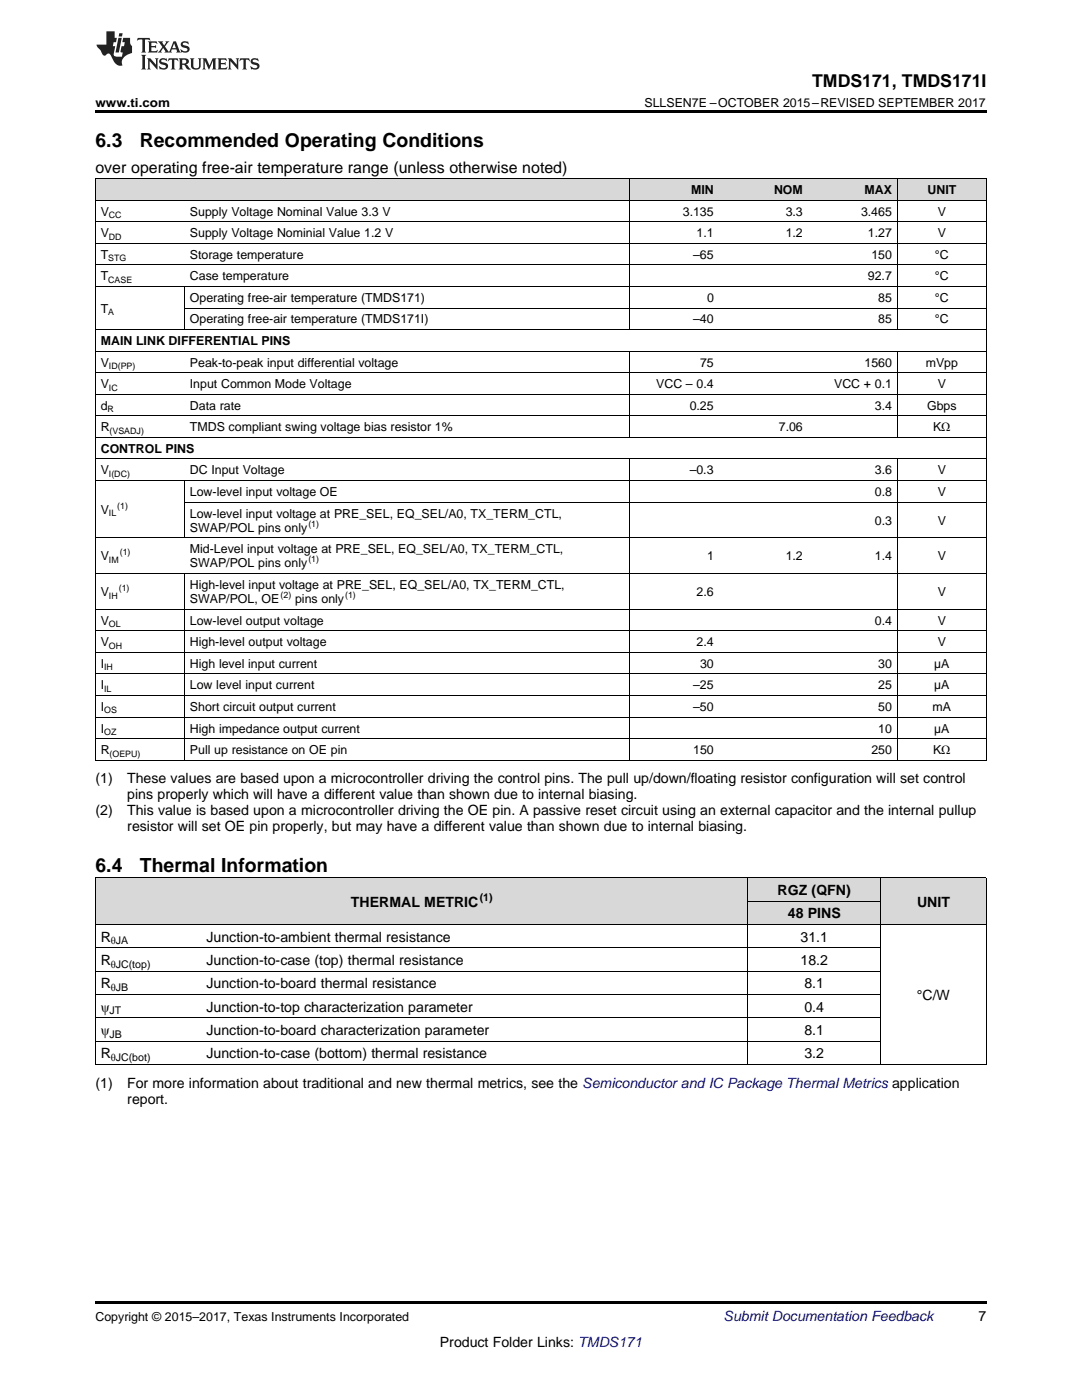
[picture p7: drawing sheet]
<svg xmlns="http://www.w3.org/2000/svg" width="216mm" height="279mm" viewBox="0 0 216 279" stroke-linecap="round" stroke-linejoin="round" font-family="sans-serif">
<defs><g id="words">
<g font-size="3.9">
<text x="19" y="29.3">6.3</text>
<text x="27.9" y="29.3">Recommended Operating Conditions</text>
<text x="19" y="174">6.4</text>
<text x="27.9" y="174">Thermal Information</text>
</g>
<text font-size="3.5" x="162.1" y="17.3">TMDS171, TMDS171I</text>
<text font-size="3.2" x="19" y="34.4">over operating free-air temperature range (unless otherwise noted)</text>
<g font-size="2.8">
<text x="19" y="156.4">(1)</text>
<text x="25.4" y="156.4">These values are based upon a microcontroller driving the control pins. The pull up/down/floating resistor configuration will set control</text>
<text x="25.4" y="159.5">pins properly which will have a different value than shown due to internal biasing.</text>
<text x="19" y="162.7">(2)</text>
<text x="25.4" y="162.7">This value is based upon a microcontroller driving the OE pin. A passive reset circuit using an external capacitor and the internal pullup</text>
<text x="25.4" y="165.9">resistor will set OE pin properly, but may have a different value than shown due to internal biasing.</text>
<text x="155.2" y="178.6">RGZ (QFN)</text>
<text x="70" y="180.9">THERMAL METRIC</text>
<text x="157.2" y="183.3">48 PINS</text>
<text x="183" y="180.9">UNIT</text>
<text x="20.1" y="187.9">R</text>
<text x="41.2" y="187.9">Junction-to-ambient thermal resistance</text>
<text x="159.7" y="187.9">31.1</text>
<text x="20.1" y="192.6">R</text>
<text x="20.1" y="197.2">R</text>
<text x="41.2" y="192.6">Junction-to-case (top) thermal resistance</text>
<text x="41.2" y="197.2">Junction-to-board thermal resistance</text>
<text x="159.7" y="192.6">18.2</text>
<text x="160.5" y="197.2">8.1</text>
<text x="20.1" y="201.9">ψ</text>
<text x="41.2" y="201.9">Junction-to-top characterization parameter</text>
<text x="160.5" y="201.9">0.4</text>
<text x="183" y="199.6">°C/W</text>
<text x="20.1" y="206.6">ψ</text>
<text x="41.2" y="206.6">Junction-to-board characterization parameter</text>
<text x="160.5" y="206.6">8.1</text>
<text x="20.1" y="211.2">R</text>
<text x="41.2" y="211.2">Junction-to-case (bottom) thermal resistance</text>
<text x="160.5" y="211.2">3.2</text>
<text x="19" y="217.1">(1)</text>
<text x="25.4" y="217.1">For more information about traditional and new thermal metrics, see the Semiconductor and IC Package Thermal Metrics application</text>
<text x="25.4" y="220.2">report.</text>
<text x="195.3" y="263.6">7</text>
<text x="87.8" y="268.9">Product Folder Links: TMDS171</text>
</g>
<text font-size="2.8" fill="#0000c8" x="144.4" y="263.6">Submit Documentation Feedback</text>
<g font-size="2.5">
<text x="19" y="21.4">www.ti.com</text>
<text x="128.6" y="21.4">SLLSEN7E –OCTOBER 2015–REVISED SEPTEMBER 2017</text>
<text x="137.9" y="38.7">MIN</text>
<text x="154.4" y="38.7">NOM</text>
<text x="172.5" y="38.7">MAX</text>
<text x="185.1" y="38.7">UNIT</text>
<text x="20.1" y="43">V</text>
<text x="20.1" y="47.3">V</text>
<text x="37.9" y="43">Supply Voltage Nominal Value 3.3 V</text>
<text x="37.9" y="47.3">Supply Voltage Nominial Value 1.2 V</text>
<text x="136.2" y="43">3.135</text>
<text x="139" y="47.3">1.1</text>
<text x="156.8" y="43">3.3</text>
<text x="156.8" y="47.3">1.2</text>
<text x="171.8" y="43">3.465</text>
<text x="173.2" y="47.3">1.27</text>
<text x="187.1" y="43">V</text>
<text x="187.1" y="47.3">V</text>
<text x="20.1" y="51.6">T</text>
<text x="37.9" y="51.6">Storage temperature</text>
<text x="138.3" y="51.6">–65</text>
<text x="173.9" y="51.6">150</text>
<text x="186.5" y="51.6">°C</text>
<text x="20.1" y="56">T</text>
<text x="37.9" y="56">Case temperature</text>
<text x="173.2" y="56">92.7</text>
<text x="186.5" y="56">°C</text>
<text x="20.1" y="62.4">T</text>
<text x="37.9" y="60.3">Operating free-air temperature (TMDS171)</text>
<text x="37.9" y="64.6">Operating free-air temperature (TMDS171I)</text>
<text x="138.3" y="64.6">–40</text>
<text x="141.1" y="60.3">0</text>
<text x="175.3" y="60.3">85</text>
<text x="175.3" y="64.6">85</text>
<text x="186.5" y="60.3">°C</text>
<text x="186.5" y="64.6">°C</text>
<text x="20.1" y="68.9">MAIN LINK DIFFERENTIAL PINS</text>
<text x="20.1" y="73.2">V</text>
<text x="20.1" y="77.5">V</text>
<text x="37.9" y="73.2">Peak-to-peak input differential voltage</text>
<text x="37.9" y="77.5">Input Common Mode Voltage</text>
<text x="131" y="77.5">VCC – 0.4</text>
<text x="139.7" y="73.2">75</text>
<text x="166.4" y="77.5">VCC + 0.1</text>
<text x="172.5" y="73.2">1560</text>
<text x="184.7" y="73.2">mVpp</text>
<text x="187.1" y="77.5">V</text>
<text x="20.1" y="81.8">d</text>
<text x="37.9" y="81.8">Data rate</text>
<text x="137.6" y="81.8">0.25</text>
<text x="174.6" y="81.8">3.4</text>
<text x="185" y="81.8">Gbps</text>
<text x="20.1" y="86.1">R</text>
<text x="37.9" y="86.1">TMDS compliant swing voltage bias resistor 1%</text>
<text x="155.4" y="86.1">7.06</text>
<text x="186.2" y="86.1">KΩ</text>
<text x="20.1" y="90.4">CONTROL PINS</text>
<text x="20.1" y="94.7">V</text>
<text x="37.9" y="94.7">DC Input Voltage</text>
<text x="137.6" y="94.7">–0.3</text>
<text x="174.6" y="94.7">3.6</text>
<text x="187.1" y="94.7">V</text>
<text x="37.9" y="99">Low-level input voltage OE</text>
<text x="174.6" y="99">0.8</text>
<text x="187.1" y="99">V</text>
<text x="20.1" y="102.6">V</text>
<text x="37.9" y="103.3">Low-level input voltage at PRE_SEL, EQ_SEL/A0, TX_TERM_CTL,</text>
<text x="37.9" y="106.1">SWAP/POL pins only</text>
<text x="174.6" y="104.7">0.3</text>
<text x="187.1" y="104.7">V</text>
<text x="20.1" y="111.8">V</text>
<text x="37.9" y="110.4">Mid-Level input voltage at PRE_SEL, EQ_SEL/A0, TX_TERM_CTL,</text>
<text x="37.9" y="113.2">SWAP/POL pins only</text>
<text x="141.1" y="111.8">1</text>
<text x="156.8" y="111.8">1.2</text>
<text x="174.6" y="111.8">1.4</text>
<text x="187.1" y="111.8">V</text>
<text x="20.1" y="119">V</text>
<text x="37.9" y="117.5">High-level input voltage at PRE_SEL, EQ_SEL/A0, TX_TERM_CTL,</text>
<text x="139" y="119">2.6</text>
<text x="187.1" y="119">V</text>
<text x="20.1" y="124.7">V</text>
<text x="37.9" y="120.4">SWAP/POL, OE</text>
<text x="37.9" y="124.7">Low-level output voltage</text>
<text x="58.9" y="120.4">pins only</text>
<text x="174.6" y="124.7">0.4</text>
<text x="187.1" y="124.7">V</text>
<text x="20.1" y="129">V</text>
<text x="37.9" y="129">High-level output voltage</text>
<text x="139" y="129">2.4</text>
<text x="187.1" y="129">V</text>
<text x="20.1" y="133.3">I</text>
<text x="20.1" y="137.6">I</text>
<text x="37.9" y="133.3">High level input current</text>
<text x="37.9" y="137.6">Low level input current</text>
<text x="138.3" y="137.6">–25</text>
<text x="139.7" y="133.3">30</text>
<text x="175.3" y="133.3">30</text>
<text x="175.3" y="137.6">25</text>
<text x="186.4" y="133.3">µA</text>
<text x="186.4" y="137.6">µA</text>
<text x="20.1" y="141.9">I</text>
<text x="37.9" y="141.9">Short circuit output current</text>
<text x="138.3" y="141.9">–50</text>
<text x="175.3" y="141.9">50</text>
<text x="186.1" y="141.9">mA</text>
<text x="20.1" y="146.2">I</text>
<text x="37.9" y="146.2">High impedance output current</text>
<text x="175.3" y="146.2">10</text>
<text x="186.4" y="146.2">µA</text>
<text x="20.1" y="150.5">R</text>
<text x="37.9" y="150.5">Pull up resistance on OE pin</text>
<text x="138.3" y="150.5">150</text>
<text x="173.9" y="150.5">250</text>
<text x="186.2" y="150.5">KΩ</text>
<text x="19" y="263.6">Copyright © 2015–2017, Texas Instruments Incorporated</text>
</g>
<g font-size="2.1">
<text x="95.7" y="179.8">(1)</text>
<text x="22.1" y="188.5">θJA</text>
<text x="22.1" y="193.1">θJC(top)</text>
<text x="22.1" y="197.8">θJB</text>
<text x="21.9" y="202.5">JT</text>
<text x="21.9" y="207.1">JB</text>
<text x="22.1" y="211.8">θJC(bot)</text>
</g>
<g font-size="1.8">
<text x="21.7" y="43.5">CC</text>
<text x="21.7" y="47.8">DD</text>
<text x="21.6" y="52.1">STG</text>
<text x="21.6" y="56.4">CASE</text>
<text x="21.6" y="62.9">A</text>
<text x="21.7" y="73.7">ID(PP)</text>
<text x="21.7" y="78">IC</text>
<text x="21.4" y="82.3">R</text>
<text x="21.9" y="86.6">(VSADJ)</text>
<text x="21.7" y="95.2">I(DC)</text>
<text x="23.4" y="101.6">(1)</text>
<text x="21.7" y="103">IL</text>
<text x="61.5" y="105.1">(1)</text>
<text x="21.7" y="112.3">IM</text>
<text x="23.9" y="110.8">(1)</text>
<text x="61.5" y="112.3">(1)</text>
<text x="21.7" y="119.5">IH</text>
<text x="23.7" y="118">(1)</text>
<text x="56" y="119.4">(2)</text>
<text x="68.9" y="119.4">(1)</text>
<text x="21.7" y="125.2">OL</text>
<text x="21.7" y="129.5">OH</text>
<text x="20.8" y="133.8">IH</text>
<text x="20.8" y="138.1">IL</text>
<text x="20.8" y="142.4">OS</text>
<text x="20.8" y="146.7">OZ</text>
<text x="21.9" y="151">(OEPU)</text>
</g>
</g></defs>
<g fill="#d8d8d8">
<path d="M19 175.2h21.1v9.3h-21.1z"/>
<path d="M40.1 175.2h109.2v9.3h-109.2z"/>
<path d="M175.7 175.2h21.1v9.3h-21.1z"/>
<path d="M149.3 179.9h26.4v4.6h-26.4z"/>
<path d="M149.3 175.2h26.4v4.7h-26.4z"/>
<path d="M19 35.7h17.8v4.3h-17.8z"/>
<path d="M36.8 35.7h42.7v4.3h-42.7z"/>
<path d="M79.5 35.7h46.2v4.3h-46.2z"/>
<path d="M125.7 35.7h17.8v4.3h-17.8z"/>
<path d="M143.5 35.7h17.8v4.3h-17.8z"/>
<path d="M161.3 35.7h17.8v4.3h-17.8z"/>
<path d="M179.1 35.7h17.7v4.3h-17.7z"/>
</g>
<path d="M19 22h177.8v.5h-177.8zM19 151.7l.2 .1zM79.4 151.7l.1 .1zM125.6 151.7l.1 .1zM179 151.7l.1 .1zM196.7 151.7l.1 .1zM19 212.4l.2 .1zM149.2 212.4l.1 .1zM175.6 212.4l.1 .1zM196.7 212.4l.1 .1zM19 259.7h177.8v.5h-177.8z" fill="#000"/>
<g fill="none" stroke="#000" stroke-width=".2">
<path d="M19 40h177.8M19 35.6h177.8M19.1 35.7v116.1M125.7 35.7v30.1M179 35.7v30.1M196.8 35.7v116.1M19 57.2h177.8M19 52.9h177.8M19 48.6h177.8M19 44.3h177.8M36.8 57.2v8.6M19 78.7h177.8"/>
<path d="M19 74.4h177.8M19 70.1h177.8M19 65.8h177.8M36.8 61.5h160M125.7 70.1v17.2M179 70.1v17.2M19 95.9h177.8M19 91.6h177.8M19 87.3h177.8M19 83h177.8M36.8 95.9v11.5M125.7 91.6v60.2"/>
<path d="M179 91.6v60.2M19 114.5h177.8M19 107.3h177.8M36.8 114.5v37.3M36.8 100.2h160M19 138.8h177.8M19 134.5h177.8M19 130.2h177.8M19 125.9h177.8M19 121.6h177.8M19 151.7h177.8M19 147.4h177.8"/>
<path d="M19 143.1h177.8M19 175.2h177.8M19.1 175.2v37.3M149.2 175.2v37.3M149.3 179.8h26.4M175.7 175.2v37.3M196.8 175.2v37.3M19 198.5h156.7M19 193.8h156.7M19 189.1h156.7M19 184.5h177.8M19 212.4h177.8"/>
<path d="M19 207.8h156.7M19 203.1h156.7"/>
</g>
<g fill="#231f20">
<path d="M27.5 7.6l-.1 .5 .4-.2h.6v.1v2.1l-.2 .4h1l-.3-.4v-2.1l.1-.1h.5l.5 .2-.2-.5zM29.5 8.3l.2 .3v1.5l-.2 .4h1.8l.2-.6a1.04 1.04 0 0 1-1.3 .2v-.7h.6l.3 .2v-.6l-.3 .2h-.6v-.6l.8-.1 .4 .3-.2-.5zM31.5 8.3l.9 1.1-.9 1.1h.8l-.2-.2 .5-.7 .4 .7-.2 .2h1.5l-.1-.2 .1-.4h.9l.1 .4-.2 .2h1l-.3-.3-.7-1.9h-.5l-.9 2-.8-1 .9-1h-.8l.1 .3-.3 .5-.4-.6 .2-.2zM34.7 8.6l.4 1h-.7zM36.3 8.4a.63 .63 0 0 0-.2 .7 .63 .63 0 0 0 .6 .4l.6 .2 .1 .2a.75 .75 0 0 1-.7 .4 .75 .75 0 0 1-.6-.5l.1 .7 .1-.1a1.11 1.11 0 0 0 1.5-.6 1.13 1.13 0 0 0-1.2-.8l-.1-.4a1.04 1.04 0 0 1 1.2 .2l-.2-.5-.1 .1-.5-.2zM28.2 10.9l.2 .4v2.2l-.2 .4h1l-.3-.4v-2.2l.3-.4zM29.3 11.6l.3 .4v1.5l-.3 .4h.8l-.2-.4v-1.3l1.5 1.7v-1.9l.2-.4h-.7l.2 .4v.9l-1.1-1.3zM32 11.8a.62 .62 0 0 0-.2 .7 .62 .62 0 0 0 .6 .4l.6 .1 .1 .3a.76 .76 0 0 1-.7 .3 .76 .76 0 0 1-.6-.4l.1 .7 .1-.1a1.11 1.11 0 0 0 1.5-.6 1.13 1.13 0 0 0-1.2-.8l-.1-.4a1.04 1.04 0 0 1 1.2 .2l-.2-.6-.1 .1-.5-.1zM33.7 11.6l-.2 .6a.61 .61 0 0 1 .8-.3v1.6l-.2 .4h.9l-.2-.4v-1.6a.63 .63 0 0 1 .8 .3l-.2-.6zM35.6 11.6l.3 .4v1.5l-.3 .4h1l-.2-.2v-.8l.5 .2a.76 .76 0 0 0 1.2 .7l-1-1a.58 .58 0 0 0 .6-.5 .58 .58 0 0 0-.5-.6zM36.4 11.9h.1a.45 .45 0 0 1 .5 .1 .45 .45 0 0 1 .1 .5l-.7 .2zM37.9 11.6l.2 .2a2.17 2.17 0 0 0 .3 1.9 .99 .99 0 0 0 1.6-.6v-1.1l.2-.4h-.7l.2 .2a1.92 1.92 0 0 1-.2 1.8 .6 .6 0 0 1-.9-.5v-1.1l.2-.4zM40.4 11.6l.2 .4v1.5l-.2 .4h.7l-.2-.4v-1.4l.8 1.8 .8-1.8v1.4l-.2 .4h.9l-.2-.4v-1.5l.2-.4h-.8l-.6 1.5-.6-1.5zM43.4 11.6l.2 .4v1.5l-.2 .4h1.8l.2-.6a1.04 1.04 0 0 1-1.3 .1v-.6h.5l.4 .2v-.6l-.4 .2h-.5v-.7h.8l.3 .3-.1-.6zM45.5 11.6l.2 .4v1.5l-.2 .4h.7l-.2-.4v-1.3l1.5 1.7v-1.9l.2-.4h-.7l.2 .4v.9l-1.1-1.3zM47.9 11.6l-.1 .6a.61 .61 0 0 1 .8-.3v1.6l-.3 .4h1l-.3-.4 .1-1.6a.63 .63 0 0 1 .7 .3l-.1-.6zM50.2 11.8a.62 .62 0 0 0-.2 .7 .62 .62 0 0 0 .6 .4l.6 .1 .2 .3a.76 .76 0 0 1-.8 .3 .76 .76 0 0 1-.6-.4l.1 .7 .2-.1a1.11 1.11 0 0 0 1.5-.6 1.13 1.13 0 0 0-1.3-.8l-.1-.4a1.04 1.04 0 0 1 1.2 .2l-.1-.6-.2 .1-.5-.1z"/>
<path d="M21.2 6.3v2.6h-1.9l.1 .4 .7 .9a.91 .91 0 0 0 1 .8 .56 .56 0 0 1 .5-.3 .56 .56 0 0 1 .5 .3l.4 .8a1.53 1.53 0 0 0 1.9 1.2 1.54 1.54 0 0 1 1-2.1l.9-.3v-1.4a1.52 1.52 0 0 1-.3-1.6h-1.4l-.2 .8h.5l-.2 .8h-.4l-.2 1v.2l.4 .1-.2 .8a1.93 1.93 0 0 1-1.6-.3l.3-1.8h-.5l.2-.8h.4l.2-.8h-.4v-1.3zM23.6 7.6l-.6 2.9h.7l.6-2.9zM23.8 6.6l-.1 .7h.6l.2-.7z"/>
</g>
<use href="#words"/>
</svg>
